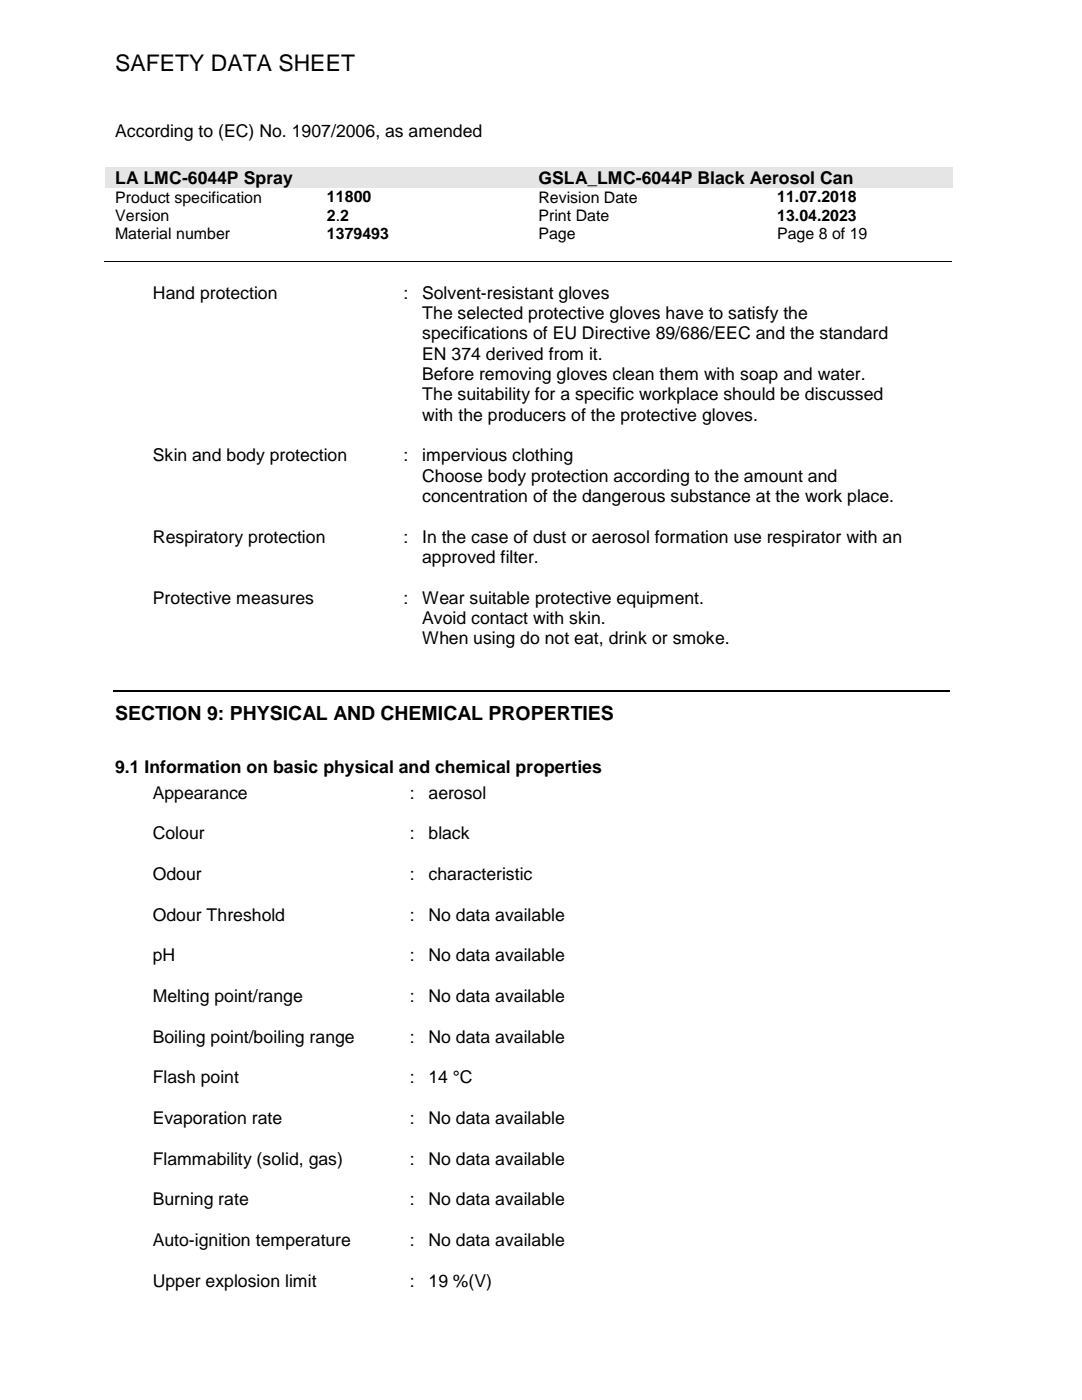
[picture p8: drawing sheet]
<svg xmlns="http://www.w3.org/2000/svg" width="216mm" height="279mm" viewBox="0 0 216 279" stroke-linecap="round" stroke-linejoin="round" font-family="sans-serif">
<defs><g id="words">
<text font-size="4.6" x="23" y="14.3">SAFETY DATA SHEET</text>
<text font-size="3.9" x="23" y="143.8">SECTION 9: PHYSICAL AND CHEMICAL PROPERTIES</text>
<g font-size="3.5">
<text x="23" y="27.4">According to (EC) No. 1907/2006, as amended</text>
<text x="23" y="36.7">LA LMC-6044P Spray</text>
<text x="107.5" y="36.7">GSLA_LMC-6044P Black Aerosol Can</text>
<text x="30.5" y="59.6">Hand protection</text>
<text x="80.5" y="59.6">:</text>
<text x="84.3" y="59.6">Solvent-resistant gloves</text>
<text x="84.3" y="63.7">The selected protective gloves have to satisfy the</text>
<text x="84.3" y="67.7">specifications of EU Directive 89/686/EEC and the standard</text>
<text x="84.3" y="71.8">EN 374 derived from it.</text>
<text x="84.3" y="75.9">Before removing gloves clean them with soap and water.</text>
<text x="84.3" y="79.9">The suitability for a specific workplace should be discussed</text>
<text x="84.3" y="84">with the producers of the protective gloves.</text>
<text x="30.5" y="92.1">Skin and body protection</text>
<text x="80.5" y="92.1">:</text>
<text x="84.3" y="92.1">impervious clothing</text>
<text x="84.3" y="96.2">Choose body protection according to the amount and</text>
<text x="84.3" y="100.2">concentration of the dangerous substance at the work place.</text>
<text x="30.5" y="108.3">Respiratory protection</text>
<text x="80.5" y="108.3">:</text>
<text x="84.3" y="108.3">In the case of dust or aerosol formation use respirator with an</text>
<text x="84.3" y="112.4">approved filter.</text>
<text x="30.5" y="120.5">Protective measures</text>
<text x="80.5" y="120.5">:</text>
<text x="84.3" y="120.5">Wear suitable protective equipment.</text>
<text x="84.3" y="124.6">Avoid contact with skin.</text>
<text x="84.3" y="128.6">When using do not eat, drink or smoke.</text>
<text x="23" y="154.3">9.1 Information on basic physical and chemical properties</text>
<text x="30.5" y="159.5">Appearance</text>
<text x="81.8" y="159.5">:</text>
<text x="85.5" y="159.5">aerosol</text>
<text x="30.5" y="167.5">Colour</text>
<text x="81.8" y="167.5">:</text>
<text x="85.5" y="167.5">black</text>
<text x="30.5" y="175.7">Odour</text>
<text x="81.8" y="175.7">:</text>
<text x="85.5" y="175.7">characteristic</text>
<text x="30.5" y="183.8">Odour Threshold</text>
<text x="81.8" y="183.8">:</text>
<text x="85.5" y="183.8">No data available</text>
<text x="30.5" y="191.9">pH</text>
<text x="81.8" y="191.9">:</text>
<text x="85.5" y="191.9">No data available</text>
<text x="30.5" y="200">Melting point/range</text>
<text x="81.8" y="200">:</text>
<text x="85.5" y="200">No data available</text>
<text x="30.5" y="208.1">Boiling point/boiling range</text>
<text x="81.8" y="208.1">:</text>
<text x="85.5" y="208.1">No data available</text>
<text x="30.5" y="216.2">Flash point</text>
<text x="81.8" y="216.2">:</text>
<text x="85.5" y="216.2">14 °C</text>
<text x="30.5" y="224.4">Evaporation rate</text>
<text x="81.8" y="224.4">:</text>
<text x="85.5" y="224.4">No data available</text>
<text x="30.5" y="232.5">Flammability (solid, gas)</text>
<text x="81.8" y="232.5">:</text>
<text x="85.5" y="232.5">No data available</text>
<text x="30.5" y="240.6">Burning rate</text>
<text x="81.8" y="240.6">:</text>
<text x="85.5" y="240.6">No data available</text>
<text x="30.5" y="248.7">Auto-ignition temperature</text>
<text x="81.8" y="248.7">:</text>
<text x="85.5" y="248.7">No data available</text>
<text x="30.5" y="256.8">Upper explosion limit</text>
<text x="81.8" y="256.8">:</text>
<text x="85.5" y="256.8">19 %(V)</text>
</g>
<g font-size="3.2">
<text x="23" y="40.5">Product specification</text>
<text x="65.3" y="40.4">11800</text>
<text x="107.5" y="40.5">Revision Date</text>
<text x="155.1" y="40.4">11.07.2018</text>
<text x="23" y="44.1">Version</text>
<text x="23" y="47.8">Material number</text>
<text x="65.3" y="44">2.2</text>
<text x="65.3" y="47.7">1379493</text>
<text x="107.5" y="44.1">Print Date</text>
<text x="107.5" y="47.8">Page</text>
<text x="155.1" y="44">13.04.2023</text>
<text x="155.1" y="47.8">Page 8 of 19</text>
</g>
</g></defs>
<g fill="#e5e5e5">
<path d="M21.1 33.5h84.5v4h-84.5z" fill-rule="evenodd"/>
<path d="M23 33.5h80.6v4h-80.6z" fill-rule="evenodd"/>
<path d="M105.6 33.5h84.4v4h-84.4z" fill-rule="evenodd"/>
<path d="M107.5 33.5h80.6v4h-80.6z" fill-rule="evenodd"/>
</g>
<path d="M20.8 52.2h169.2" fill="none" stroke="#000" stroke-width=".2"/>
<g fill="#000">
<path d="M63.1 52.1h.2v.2h-.2z" fill-rule="evenodd"/>
<path d="M105.3 52.1h.2v.2h-.2z" fill-rule="evenodd"/>
<path d="M152.9 52.1h.2v.2h-.2z" fill-rule="evenodd"/>
</g>
<path d="M22.5 138h167" fill="none" stroke="#000" stroke-width=".26"/>
<use href="#words"/>
</svg>
